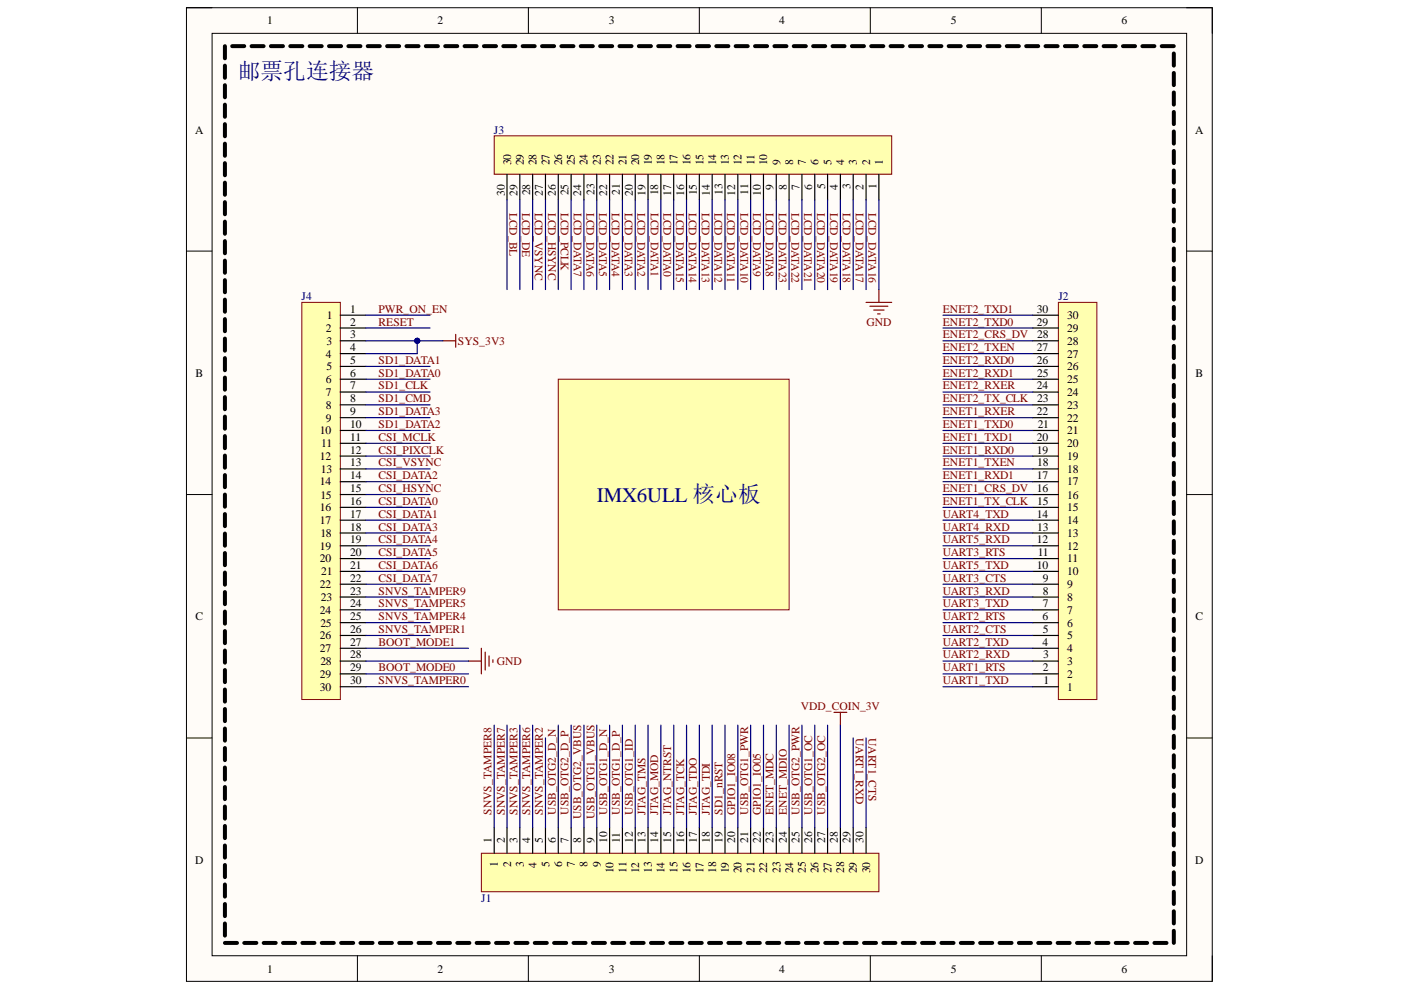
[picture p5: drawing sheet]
<svg xmlns="http://www.w3.org/2000/svg" width="297mm" height="210mm" viewBox="0 0 297 210" stroke-linecap="round" stroke-linejoin="round" font-family="sans-serif">
<defs><g id="words">
<text font-size="4.8" fill="#000080" x="50.4" y="16.8">邮票孔连接器</text>
<text font-size="4.4" fill="#000080" x="126.5" y="106.4">IMX6ULL 核心板</text>
<g font-size="2.5">
<text x="56.7" y="5.2">1</text>
<text x="92.8" y="5.2">2</text>
<text x="129.1" y="5.2">3</text>
<text x="165.2" y="5.2">4</text>
<text x="201.6" y="5.2">5</text>
<text x="237.8" y="5.2">6</text>
<text x="41.4" y="28.3">A</text>
<text x="253.4" y="28.3">A</text>
<text x="108.4" y="35.1" transform="rotate(-90 108.4 35.1)">30</text>
<text x="111.1" y="35.1" transform="rotate(-90 111.1 35.1)">29</text>
<text x="113.8" y="35.1" transform="rotate(-90 113.8 35.1)">28</text>
<text x="116.5" y="35.1" transform="rotate(-90 116.5 35.1)">27</text>
<text x="119.2" y="35.1" transform="rotate(-90 119.2 35.1)">26</text>
<text x="121.9" y="35.1" transform="rotate(-90 121.9 35.1)">25</text>
<text x="124.6" y="35.1" transform="rotate(-90 124.6 35.1)">24</text>
<text x="127.4" y="35.1" transform="rotate(-90 127.4 35.1)">23</text>
<text x="130.1" y="35.1" transform="rotate(-90 130.1 35.1)">22</text>
<text x="132.8" y="35.1" transform="rotate(-90 132.8 35.1)">21</text>
<text x="135.5" y="35.1" transform="rotate(-90 135.5 35.1)">20</text>
<text x="138.2" y="35.1" transform="rotate(-90 138.2 35.1)">19</text>
<text x="140.9" y="35.1" transform="rotate(-90 140.9 35.1)">18</text>
<text x="143.6" y="35.1" transform="rotate(-90 143.6 35.1)">17</text>
<text x="146.4" y="35.1" transform="rotate(-90 146.4 35.1)">16</text>
<text x="149.1" y="35.1" transform="rotate(-90 149.1 35.1)">15</text>
<text x="151.8" y="35.1" transform="rotate(-90 151.8 35.1)">14</text>
<text x="154.5" y="35.1" transform="rotate(-90 154.5 35.1)">13</text>
<text x="157.2" y="35.1" transform="rotate(-90 157.2 35.1)">12</text>
<text x="160" y="35.1" transform="rotate(-90 160 35.1)">11</text>
<text x="162.7" y="35.1" transform="rotate(-90 162.7 35.1)">10</text>
<text x="165.4" y="35.1" transform="rotate(-90 165.4 35.1)">9</text>
<text x="168.2" y="35.1" transform="rotate(-90 168.2 35.1)">8</text>
<text x="170.9" y="35.1" transform="rotate(-90 170.9 35.1)">7</text>
<text x="173.6" y="35.1" transform="rotate(-90 173.6 35.1)">6</text>
<text x="176.3" y="35.1" transform="rotate(-90 176.3 35.1)">5</text>
<text x="179" y="35.1" transform="rotate(-90 179 35.1)">4</text>
<text x="181.7" y="35.1" transform="rotate(-90 181.7 35.1)">3</text>
<text x="184.5" y="35.1" transform="rotate(-90 184.5 35.1)">2</text>
<text x="187.2" y="35.1" transform="rotate(-90 187.2 35.1)">1</text>
<text x="107" y="41.5" transform="rotate(-90 107 41.5)">30</text>
<text x="109.7" y="41.5" transform="rotate(-90 109.7 41.5)">29</text>
<text x="112.4" y="41.4" transform="rotate(-90 112.4 41.4)">28</text>
<text x="115.1" y="41.5" transform="rotate(-90 115.1 41.5)">27</text>
<text x="117.8" y="41.5" transform="rotate(-90 117.8 41.5)">26</text>
<text x="120.5" y="41.4" transform="rotate(-90 120.5 41.4)">25</text>
<text x="123.2" y="41.5" transform="rotate(-90 123.2 41.5)">24</text>
<text x="126" y="41.3" transform="rotate(-90 126 41.3)">23</text>
<text x="128.7" y="41.5" transform="rotate(-90 128.7 41.5)">22</text>
<text x="131.4" y="41.2" transform="rotate(-90 131.4 41.2)">21</text>
<text x="134.2" y="41.5" transform="rotate(-90 134.2 41.5)">20</text>
<text x="136.9" y="41.5" transform="rotate(-90 136.9 41.5)">19</text>
<text x="139.6" y="41.4" transform="rotate(-90 139.6 41.4)">18</text>
<text x="142.3" y="41.5" transform="rotate(-90 142.3 41.5)">17</text>
<text x="145.1" y="41.5" transform="rotate(-90 145.1 41.5)">16</text>
<text x="147.8" y="41.4" transform="rotate(-90 147.8 41.4)">15</text>
<text x="150.5" y="41.5" transform="rotate(-90 150.5 41.5)">14</text>
<text x="153.2" y="41.3" transform="rotate(-90 153.2 41.3)">13</text>
<text x="155.9" y="41.5" transform="rotate(-90 155.9 41.5)">12</text>
<text x="158.6" y="41.2" transform="rotate(-90 158.6 41.2)">11</text>
<text x="161.3" y="41.5" transform="rotate(-90 161.3 41.5)">10</text>
<text x="164" y="40.2" transform="rotate(-90 164 40.2)">9</text>
<text x="166.8" y="40.2" transform="rotate(-90 166.8 40.2)">8</text>
<text x="169.5" y="40.2" transform="rotate(-90 169.5 40.2)">7</text>
<text x="172.2" y="40.2" transform="rotate(-90 172.2 40.2)">6</text>
<text x="174.9" y="40.1" transform="rotate(-90 174.9 40.1)">5</text>
<text x="177.6" y="40.2" transform="rotate(-90 177.6 40.2)">4</text>
<text x="180.3" y="40.1" transform="rotate(-90 180.3 40.1)">3</text>
<text x="183" y="40.2" transform="rotate(-90 183 40.2)">2</text>
<text x="185.8" y="40.1" transform="rotate(-90 185.8 40.1)">1</text>
<text x="69.1" y="70.4">2</text>
<text x="69.3" y="67.7">1</text>
<text x="74.3" y="66.3">1</text>
<text x="74.3" y="69">2</text>
<text x="74.3" y="71.8">3</text>
<text x="219.8" y="69">29</text>
<text x="219.8" y="66.3">30</text>
<text x="219.9" y="71.8">28</text>
<text x="226.3" y="70.4">29</text>
<text x="226.3" y="67.7">30</text>
<text x="69.1" y="75.8">4</text>
<text x="69.2" y="73.1">3</text>
<text x="74.3" y="74.5">4</text>
<text x="74.3" y="77.2">5</text>
<text x="219.8" y="77.2">26</text>
<text x="219.8" y="74.5">27</text>
<text x="226.3" y="75.8">27</text>
<text x="226.3" y="73.1">28</text>
<text x="41.4" y="79.9">B</text>
<text x="69.1" y="81.2">6</text>
<text x="69.1" y="83.9">7</text>
<text x="69.2" y="78.5">5</text>
<text x="74.3" y="79.9">6</text>
<text x="74.3" y="82.6">7</text>
<text x="219.8" y="82.6">24</text>
<text x="219.9" y="79.9">25</text>
<text x="226.3" y="83.9">24</text>
<text x="226.3" y="81.2">25</text>
<text x="226.3" y="78.5">26</text>
<text x="253.5" y="79.9">B</text>
<text x="69.1" y="86.7">8</text>
<text x="69.1" y="89.4">9</text>
<text x="74.3" y="85.3">8</text>
<text x="74.3" y="88.1">9</text>
<text x="219.8" y="88.1">22</text>
<text x="219.9" y="85.3">23</text>
<text x="226.3" y="89.4">22</text>
<text x="226.3" y="86.7">23</text>
<text x="67.8" y="92.1">10</text>
<text x="68.1" y="94.8">11</text>
<text x="74.3" y="90.8">10</text>
<text x="74.3" y="93.5">11</text>
<text x="219.8" y="93.5">20</text>
<text x="220" y="90.8">21</text>
<text x="226.3" y="94.8">20</text>
<text x="226.3" y="92.1">21</text>
<text x="67.8" y="97.5">12</text>
<text x="68" y="100.2">13</text>
<text x="74.3" y="96.2">12</text>
<text x="74.3" y="98.9">13</text>
<text x="74.3" y="101.6">14</text>
<text x="219.8" y="101.6">17</text>
<text x="219.8" y="96.2">19</text>
<text x="219.9" y="98.9">18</text>
<text x="226.3" y="100.2">18</text>
<text x="226.3" y="97.5">19</text>
<text x="67.8" y="102.9">14</text>
<text x="67.9" y="105.7">15</text>
<text x="74.3" y="104.3">15</text>
<text x="74.3" y="107.1">16</text>
<text x="219.8" y="104.3">16</text>
<text x="219.9" y="107.1">15</text>
<text x="226.3" y="105.7">16</text>
<text x="226.3" y="102.9">17</text>
<text x="67.8" y="108.4">16</text>
<text x="67.8" y="111.1">17</text>
<text x="67.9" y="113.8">18</text>
<text x="74.3" y="109.8">17</text>
<text x="74.3" y="112.5">18</text>
<text x="219.8" y="109.8">14</text>
<text x="219.9" y="112.5">13</text>
<text x="226.3" y="113.8">13</text>
<text x="226.3" y="111.1">14</text>
<text x="226.3" y="108.4">15</text>
<text x="67.8" y="116.5">19</text>
<text x="67.8" y="119.2">20</text>
<text x="74.3" y="115.2">19</text>
<text x="74.3" y="117.9">20</text>
<text x="219.8" y="115.2">12</text>
<text x="220" y="117.9">11</text>
<text x="226.3" y="119.2">11</text>
<text x="226.3" y="116.5">12</text>
<text x="67.8" y="124.7">22</text>
<text x="68.1" y="122">21</text>
<text x="74.3" y="120.6">21</text>
<text x="74.3" y="123.3">22</text>
<text x="219.8" y="120.6">10</text>
<text x="221.1" y="123.3">9</text>
<text x="226.3" y="124.7">9</text>
<text x="226.3" y="122">10</text>
<text x="41.4" y="131.5">C</text>
<text x="67.8" y="130.1">24</text>
<text x="68" y="127.4">23</text>
<text x="74.3" y="126.1">23</text>
<text x="74.3" y="128.8">24</text>
<text x="74.3" y="131.5">25</text>
<text x="221" y="131.5">6</text>
<text x="221.1" y="128.8">7</text>
<text x="221.1" y="126.1">8</text>
<text x="226.3" y="130.1">7</text>
<text x="226.3" y="127.4">8</text>
<text x="253.5" y="131.5">C</text>
<text x="67.8" y="135.6">26</text>
<text x="67.9" y="132.9">25</text>
<text x="74.3" y="134.2">26</text>
<text x="74.3" y="136.9">27</text>
<text x="221" y="136.9">4</text>
<text x="221.1" y="134.2">5</text>
<text x="226.3" y="135.6">5</text>
<text x="226.3" y="132.9">6</text>
<text x="67.8" y="138.3">27</text>
<text x="67.8" y="143.8">29</text>
<text x="67.9" y="141">28</text>
<text x="74.3" y="139.6">28</text>
<text x="74.3" y="142.3">29</text>
<text x="221.1" y="142.3">2</text>
<text x="221.2" y="139.6">3</text>
<text x="226.3" y="143.8">2</text>
<text x="226.3" y="141">3</text>
<text x="226.3" y="138.3">4</text>
<text x="67.8" y="146.5">30</text>
<text x="74.3" y="145.1">30</text>
<text x="221.3" y="145.1">1</text>
<text x="226.3" y="146.5">1</text>
<text x="104.2" y="178.7" transform="rotate(-90 104.2 178.7)">1</text>
<text x="107" y="178.7" transform="rotate(-90 107 178.7)">2</text>
<text x="109.7" y="178.7" transform="rotate(-90 109.7 178.7)">3</text>
<text x="112.4" y="178.7" transform="rotate(-90 112.4 178.7)">4</text>
<text x="115.1" y="178.7" transform="rotate(-90 115.1 178.7)">5</text>
<text x="117.8" y="178.7" transform="rotate(-90 117.8 178.7)">6</text>
<text x="120.5" y="178.7" transform="rotate(-90 120.5 178.7)">7</text>
<text x="123.2" y="178.7" transform="rotate(-90 123.2 178.7)">8</text>
<text x="126" y="178.7" transform="rotate(-90 126 178.7)">9</text>
<text x="128.7" y="178.7" transform="rotate(-90 128.7 178.7)">10</text>
<text x="131.4" y="178.7" transform="rotate(-90 131.4 178.7)">11</text>
<text x="134.2" y="178.7" transform="rotate(-90 134.2 178.7)">12</text>
<text x="136.9" y="178.7" transform="rotate(-90 136.9 178.7)">13</text>
<text x="139.6" y="178.7" transform="rotate(-90 139.6 178.7)">14</text>
<text x="142.3" y="178.7" transform="rotate(-90 142.3 178.7)">15</text>
<text x="145.1" y="178.7" transform="rotate(-90 145.1 178.7)">16</text>
<text x="147.8" y="178.7" transform="rotate(-90 147.8 178.7)">17</text>
<text x="150.5" y="178.7" transform="rotate(-90 150.5 178.7)">18</text>
<text x="153.2" y="178.7" transform="rotate(-90 153.2 178.7)">19</text>
<text x="155.9" y="178.7" transform="rotate(-90 155.9 178.7)">20</text>
<text x="158.6" y="178.7" transform="rotate(-90 158.6 178.7)">21</text>
<text x="161.3" y="178.7" transform="rotate(-90 161.3 178.7)">22</text>
<text x="164" y="178.7" transform="rotate(-90 164 178.7)">23</text>
<text x="166.8" y="178.7" transform="rotate(-90 166.8 178.7)">24</text>
<text x="169.5" y="178.7" transform="rotate(-90 169.5 178.7)">25</text>
<text x="172.2" y="178.7" transform="rotate(-90 172.2 178.7)">26</text>
<text x="174.9" y="178.7" transform="rotate(-90 174.9 178.7)">27</text>
<text x="177.6" y="178.7" transform="rotate(-90 177.6 178.7)">28</text>
<text x="180.3" y="178.7" transform="rotate(-90 180.3 178.7)">29</text>
<text x="183" y="178.7" transform="rotate(-90 183 178.7)">30</text>
<text x="41.4" y="183.1">D</text>
<text x="105.6" y="183.7" transform="rotate(-90 105.6 183.7)">1</text>
<text x="108.4" y="183.9" transform="rotate(-90 108.4 183.9)">2</text>
<text x="111.1" y="183.8" transform="rotate(-90 111.1 183.8)">3</text>
<text x="113.8" y="184" transform="rotate(-90 113.8 184)">4</text>
<text x="116.5" y="183.9" transform="rotate(-90 116.5 183.9)">5</text>
<text x="119.2" y="183.9" transform="rotate(-90 119.2 183.9)">6</text>
<text x="121.9" y="183.9" transform="rotate(-90 121.9 183.9)">7</text>
<text x="124.6" y="183.9" transform="rotate(-90 124.6 183.9)">8</text>
<text x="127.4" y="183.9" transform="rotate(-90 127.4 183.9)">9</text>
<text x="130.1" y="185.2" transform="rotate(-90 130.1 185.2)">10</text>
<text x="132.8" y="185" transform="rotate(-90 132.8 185)">11</text>
<text x="135.5" y="185.2" transform="rotate(-90 135.5 185.2)">12</text>
<text x="138.2" y="185.1" transform="rotate(-90 138.2 185.1)">13</text>
<text x="140.9" y="185.2" transform="rotate(-90 140.9 185.2)">14</text>
<text x="143.6" y="185.1" transform="rotate(-90 143.6 185.1)">15</text>
<text x="146.4" y="185.2" transform="rotate(-90 146.4 185.2)">16</text>
<text x="149.1" y="185.2" transform="rotate(-90 149.1 185.2)">17</text>
<text x="151.8" y="185.1" transform="rotate(-90 151.8 185.1)">18</text>
<text x="154.5" y="185.2" transform="rotate(-90 154.5 185.2)">19</text>
<text x="157.2" y="185.2" transform="rotate(-90 157.2 185.2)">20</text>
<text x="160" y="185" transform="rotate(-90 160 185)">21</text>
<text x="162.7" y="185.2" transform="rotate(-90 162.7 185.2)">22</text>
<text x="165.4" y="185.1" transform="rotate(-90 165.4 185.1)">23</text>
<text x="168.2" y="185.2" transform="rotate(-90 168.2 185.2)">24</text>
<text x="170.9" y="185.1" transform="rotate(-90 170.9 185.1)">25</text>
<text x="173.6" y="185.2" transform="rotate(-90 173.6 185.2)">26</text>
<text x="176.3" y="185.2" transform="rotate(-90 176.3 185.2)">27</text>
<text x="179" y="185.1" transform="rotate(-90 179 185.1)">28</text>
<text x="181.7" y="185.2" transform="rotate(-90 181.7 185.2)">29</text>
<text x="184.5" y="185.2" transform="rotate(-90 184.5 185.2)">30</text>
<text x="253.4" y="183.1">D</text>
<text x="56.7" y="206.2">1</text>
<text x="92.8" y="206.2">2</text>
<text x="129.1" y="206.2">3</text>
<text x="165.2" y="206.2">4</text>
<text x="201.6" y="206.2">5</text>
<text x="237.8" y="206.2">6</text>
</g>
<g font-size="2.5" fill="#000080">
<text x="104.7" y="28.3">J3</text>
<text x="63.9" y="63.6">J4</text>
<text x="224.4" y="63.6">J2</text>
<text x="102" y="191.3">J1</text>
</g>
<g font-size="2.5" fill="#800000">
<text x="108" y="45.1" transform="rotate(90 108 45.1)">LCD_BL</text>
<text x="110.7" y="45.1" transform="rotate(90 110.7 45.1)">LCD_DE</text>
<text x="113.4" y="45.1" transform="rotate(90 113.4 45.1)">LCD_VSYNC</text>
<text x="116.2" y="45.1" transform="rotate(90 116.2 45.1)">LCD_HSYNC</text>
<text x="118.9" y="45.1" transform="rotate(90 118.9 45.1)">LCD_PCLK</text>
<text x="121.6" y="45.1" transform="rotate(90 121.6 45.1)">LCD_DATA7</text>
<text x="124.3" y="45.1" transform="rotate(90 124.3 45.1)">LCD_DATA6</text>
<text x="127" y="45.1" transform="rotate(90 127 45.1)">LCD_DATA5</text>
<text x="129.8" y="45.1" transform="rotate(90 129.8 45.1)">LCD_DATA4</text>
<text x="132.5" y="45.1" transform="rotate(90 132.5 45.1)">LCD_DATA3</text>
<text x="135.2" y="45.1" transform="rotate(90 135.2 45.1)">LCD_DATA2</text>
<text x="138" y="45.1" transform="rotate(90 138 45.1)">LCD_DATA1</text>
<text x="140.7" y="45.1" transform="rotate(90 140.7 45.1)">LCD_DATA0</text>
<text x="143.4" y="45.1" transform="rotate(90 143.4 45.1)">LCD_DATA15</text>
<text x="146.1" y="45.1" transform="rotate(90 146.1 45.1)">LCD_DATA14</text>
<text x="148.8" y="45.1" transform="rotate(90 148.8 45.1)">LCD_DATA13</text>
<text x="151.5" y="45.1" transform="rotate(90 151.5 45.1)">LCD_DATA12</text>
<text x="154.2" y="45.1" transform="rotate(90 154.2 45.1)">LCD_DATA11</text>
<text x="157" y="45.1" transform="rotate(90 157 45.1)">LCD_DATA10</text>
<text x="159.7" y="45.1" transform="rotate(90 159.7 45.1)">LCD_DATA9</text>
<text x="162.4" y="45.1" transform="rotate(90 162.4 45.1)">LCD_DATA8</text>
<text x="165.1" y="45.1" transform="rotate(90 165.1 45.1)">LCD_DATA23</text>
<text x="167.8" y="45.1" transform="rotate(90 167.8 45.1)">LCD_DATA22</text>
<text x="170.5" y="45.1" transform="rotate(90 170.5 45.1)">LCD_DATA21</text>
<text x="173.2" y="45.1" transform="rotate(90 173.2 45.1)">LCD_DATA20</text>
<text x="176" y="45.1" transform="rotate(90 176 45.1)">LCD_DATA19</text>
<text x="178.7" y="45.1" transform="rotate(90 178.7 45.1)">LCD_DATA18</text>
<text x="181.4" y="45.1" transform="rotate(90 181.4 45.1)">LCD_DATA17</text>
<text x="184.1" y="45.1" transform="rotate(90 184.1 45.1)">LCD_DATA16</text>
<text x="80.3" y="69">RESET</text>
<text x="80.3" y="66.3">PWR_ON_EN</text>
<text x="183.7" y="69">GND</text>
<text x="199.9" y="71.8">ENET2_CRS_DV</text>
<text x="199.9" y="69">ENET2_TXD0</text>
<text x="199.9" y="66.3">ENET2_TXD1</text>
<text x="80.3" y="77.2">SD1_DATA1</text>
<text x="97.1" y="73.1">SYS_3V3</text>
<text x="199.9" y="77.2">ENET2_RXD0</text>
<text x="199.9" y="74.5">ENET2_TXEN</text>
<text x="80.3" y="79.9">SD1_DATA0</text>
<text x="80.3" y="82.6">SD1_CLK</text>
<text x="199.9" y="82.6">ENET2_RXER</text>
<text x="199.9" y="79.9">ENET2_RXD1</text>
<text x="80.3" y="85.3">SD1_CMD</text>
<text x="80.3" y="88.1">SD1_DATA3</text>
<text x="199.9" y="88.1">ENET1_RXER</text>
<text x="199.9" y="85.3">ENET2_TX_CLK</text>
<text x="80.3" y="90.8">SD1_DATA2</text>
<text x="80.3" y="93.5">CSI_MCLK</text>
<text x="199.9" y="93.5">ENET1_TXD1</text>
<text x="199.9" y="90.8">ENET1_TXD0</text>
<text x="80.3" y="96.2">CSI_PIXCLK</text>
<text x="80.3" y="98.9">CSI_VSYNC</text>
<text x="80.3" y="101.6">CSI_DATA2</text>
<text x="199.9" y="101.6">ENET1_RXD1</text>
<text x="199.9" y="98.9">ENET1_TXEN</text>
<text x="199.9" y="96.2">ENET1_RXD0</text>
<text x="80.3" y="104.3">CSI_HSYNC</text>
<text x="80.3" y="107.1">CSI_DATA0</text>
<text x="199.9" y="107.1">ENET1_TX_CLK</text>
<text x="199.9" y="104.3">ENET1_CRS_DV</text>
<text x="80.3" y="109.8">CSI_DATA1</text>
<text x="80.3" y="112.5">CSI_DATA3</text>
<text x="199.9" y="109.8">UART4_TXD</text>
<text x="199.9" y="112.5">UART4_RXD</text>
<text x="80.3" y="115.2">CSI_DATA4</text>
<text x="80.3" y="117.9">CSI_DATA5</text>
<text x="199.9" y="117.9">UART3_RTS</text>
<text x="199.9" y="115.2">UART5_RXD</text>
<text x="80.3" y="120.6">CSI_DATA6</text>
<text x="80.3" y="123.3">CSI_DATA7</text>
<text x="199.9" y="123.3">UART3_CTS</text>
<text x="199.9" y="120.6">UART5_TXD</text>
<text x="80.3" y="126.1">SNVS_TAMPER9</text>
<text x="80.3" y="128.8">SNVS_TAMPER5</text>
<text x="80.3" y="131.5">SNVS_TAMPER4</text>
<text x="199.9" y="131.5">UART2_RTS</text>
<text x="199.9" y="128.8">UART3_TXD</text>
<text x="199.9" y="126.1">UART3_RXD</text>
<text x="80.3" y="134.2">SNVS_TAMPER1</text>
<text x="80.3" y="136.9">BOOT_MODE1</text>
<text x="199.9" y="136.9">UART2_TXD</text>
<text x="199.9" y="134.2">UART2_CTS</text>
<text x="80.3" y="142.3">BOOT_MODE0</text>
<text x="105.3" y="141">GND</text>
<text x="199.9" y="142.3">UART1_RTS</text>
<text x="199.9" y="139.6">UART2_RXD</text>
<text x="80.3" y="145.1">SNVS_TAMPER0</text>
<text x="199.9" y="145.1">UART1_TXD</text>
<text x="169.8" y="150.5">VDD_COIN_3V</text>
<text x="181.4" y="156.4" transform="rotate(90 181.4 156.4)">UART1_RXD</text>
<text x="184.1" y="156.4" transform="rotate(90 184.1 156.4)">UART1_CTS</text>
<text x="104.2" y="172.7" transform="rotate(-90 104.2 172.7)">SNVS_TAMPER8</text>
<text x="107" y="172.7" transform="rotate(-90 107 172.7)">SNVS_TAMPER7</text>
<text x="109.7" y="172.7" transform="rotate(-90 109.7 172.7)">SNVS_TAMPER3</text>
<text x="112.4" y="172.7" transform="rotate(-90 112.4 172.7)">SNVS_TAMPER6</text>
<text x="115.1" y="172.7" transform="rotate(-90 115.1 172.7)">SNVS_TAMPER2</text>
<text x="117.8" y="172.7" transform="rotate(-90 117.8 172.7)">USB_OTG2_D_N</text>
<text x="120.5" y="172.7" transform="rotate(-90 120.5 172.7)">USB_OTG2_D_P</text>
<text x="123.2" y="173.7" transform="rotate(-90 123.2 173.7)">USB_OTG2_VBUS</text>
<text x="126" y="173.7" transform="rotate(-90 126 173.7)">USB_OTG1_VBUS</text>
<text x="128.7" y="172.7" transform="rotate(-90 128.7 172.7)">USB_OTG1_D_N</text>
<text x="131.4" y="172.7" transform="rotate(-90 131.4 172.7)">USB_OTG1_D_P</text>
<text x="134.2" y="172.7" transform="rotate(-90 134.2 172.7)">USB_OTG1_ID</text>
<text x="136.9" y="172.7" transform="rotate(-90 136.9 172.7)">JTAG_TMS</text>
<text x="139.6" y="172.7" transform="rotate(-90 139.6 172.7)">JTAG_MOD</text>
<text x="142.3" y="172.7" transform="rotate(-90 142.3 172.7)">JTAG_NTRST</text>
<text x="145.1" y="172.7" transform="rotate(-90 145.1 172.7)">JTAG_TCK</text>
<text x="147.8" y="172.7" transform="rotate(-90 147.8 172.7)">JTAG_TDO</text>
<text x="150.5" y="172.7" transform="rotate(-90 150.5 172.7)">JTAG_TDI</text>
<text x="153.2" y="172.7" transform="rotate(-90 153.2 172.7)">SD1_nRST</text>
<text x="155.9" y="172.7" transform="rotate(-90 155.9 172.7)">GPIO1_IO08</text>
<text x="158.6" y="172.7" transform="rotate(-90 158.6 172.7)">USB_OTG1_PWR</text>
<text x="161.3" y="172.7" transform="rotate(-90 161.3 172.7)">GPIO1_IO05</text>
<text x="164" y="172.7" transform="rotate(-90 164 172.7)">ENET_MDC</text>
<text x="166.8" y="172.7" transform="rotate(-90 166.8 172.7)">ENET_MDIO</text>
<text x="169.5" y="172.7" transform="rotate(-90 169.5 172.7)">USB_OTG2_PWR</text>
<text x="172.2" y="172.7" transform="rotate(-90 172.2 172.7)">USB_OTG1_OC</text>
<text x="174.9" y="172.7" transform="rotate(-90 174.9 172.7)">USB_OTG2_OC</text>
</g>
</g></defs>
<path d="M39.5 1.6h217.5v206.5h-217.5z" fill-rule="evenodd" fill="#fffcf8"/>
<path d="M39.5 1.6h217.5v206.5h-217.5z" fill="none" stroke="#000" stroke-width=".21"/>
<path d="M45 7.1h206.6v195.5h-206.6z" fill-rule="evenodd" fill="#fffcf8"/>
<g fill="none" stroke="#000" stroke-width=".21">
<path d="M39.5 1.6h5.5M45 7.1h206.6v195.5h-206.6zM75.8 1.6v5.5M112 1.6v5.5M148.3 1.6v5.5M184.5 1.6v5.5M220.8 1.6v5.5M251.6 1.6h5.4v5.5M39.5 53.2h5.5M251.6 53.2h5.4M39.5 104.9h5.5M251.6 104.9h5.4"/>
<path d="M39.5 156.5h5.5M251.6 156.5h5.4M75.8 202.6v5.5M112 202.6v5.5M148.3 202.6v5.5M184.5 202.6v5.5M220.8 202.6v5.5M257 202.6v5.5"/>
</g>
<path d="M102.1 180.9h84.2v8.2h-84.2z" fill-rule="evenodd" fill="#ffffb0"/>
<path d="M102.1 180.9h84.2v8.2h-84.2z" fill="none" stroke="#800000" stroke-width=".21"/>
<g fill="none" stroke="#000" stroke-width=".25">
<path d="M104.8 175.5v5.4M107.5 175.5v5.4M110.2 175.5v5.4M112.9 175.5v5.4M115.6 175.5v5.4M118.4 175.5v5.4M121.1 175.5v5.4M123.8 175.5v5.4M126.5 175.5v5.4M129.2 175.5v5.4M132 175.5v5.4M134.7 175.5v5.4"/>
<path d="M137.4 175.5v5.4M140.1 175.5v5.4M142.8 175.5v5.4M145.6 175.5v5.4M148.3 175.5v5.4M151 175.5v5.4M153.7 175.5v5.4M156.4 175.5v5.4M159.1 175.5v5.4M161.9 175.5v5.4M164.6 175.5v5.4M167.3 175.5v5.4"/>
<path d="M170 175.5v5.4M172.7 175.5v5.4M175.5 175.5v5.4M178.2 175.5v5.4M180.9 175.5v5.4M183.6 175.5v5.4"/>
</g>
<path d="M224.4 64.1h8.2v84.2h-8.2z" fill-rule="evenodd" fill="#ffffb0"/>
<path d="M224.4 64.1h8.2v84.2h-8.2z" fill="none" stroke="#800000" stroke-width=".21"/>
<g fill="none" stroke="#000" stroke-width=".25">
<path d="M219 77.7h5.4M219 75h5.4M219 72.3h5.4M219 69.5h5.4M219 66.8h5.4M219 99.4h5.4M219 96.7h5.4M219 94h5.4M219 91.3h5.4M219 88.6h5.4M219 85.8h5.4M219 83.1h5.4"/>
<path d="M219 80.4h5.4M219 118.4h5.4M219 115.7h5.4M219 113h5.4M219 110.3h5.4M219 107.6h5.4M219 104.9h5.4M219 102.1h5.4M219 137.4h5.4M219 134.7h5.4M219 132h5.4M219 129.3h5.4"/>
<path d="M219 126.6h5.4M219 123.9h5.4M219 121.1h5.4M219 145.6h5.4M219 142.9h5.4M219 140.2h5.4"/>
</g>
<path d="M104.8 28.8h84.3v8.1h-84.3z" fill-rule="evenodd" fill="#ffffb0"/>
<path d="M104.8 28.8h84.3v8.1h-84.3z" fill="none" stroke="#800000" stroke-width=".21"/>
<g fill="none" stroke="#000" stroke-width=".25">
<path d="M107.5 36.9v5.5M110.2 36.9v5.5M112.9 36.9v5.5M115.6 36.9v5.5M118.4 36.9v5.5M121.1 36.9v5.5M123.8 36.9v5.5M126.5 36.9v5.5M129.2 36.9v5.5M132 36.9v5.5M134.7 36.9v5.5M137.4 36.9v5.5"/>
<path d="M140.1 36.9v5.5M142.8 36.9v5.5M145.6 36.9v5.5M148.3 36.9v5.5M151 36.9v5.5M153.7 36.9v5.5M156.4 36.9v5.5M159.1 36.9v5.5M161.9 36.9v5.5M164.6 36.9v5.5M167.3 36.9v5.5M170 36.9v5.5"/>
<path d="M172.7 36.9v5.5M175.5 36.9v5.5M178.2 36.9v5.5M180.9 36.9v5.5M183.6 36.9v5.5M186.3 36.9v5.5"/>
</g>
<path d="M64 64.1h8.2v84.2h-8.2z" fill-rule="evenodd" fill="#ffffb0"/>
<path d="M64 64.1h8.2v84.2h-8.2z" fill="none" stroke="#800000" stroke-width=".21"/>
<g fill="none" stroke="#000" stroke-width=".25">
<path d="M72.2 66.8h5.4M72.2 69.5h5.4M72.2 72.3h5.4M72.2 75h5.4M72.2 77.7h5.4M72.2 80.4h5.4M72.2 83.1h5.4M72.2 85.8h5.4M72.2 88.6h5.4M72.2 91.3h5.4M72.2 94h5.4M72.2 96.7h5.4"/>
<path d="M72.2 99.4h5.4M72.2 102.1h5.4M72.2 104.9h5.4M72.2 107.6h5.4M72.2 110.3h5.4M72.2 113h5.4M72.2 115.7h5.4M72.2 118.4h5.4M72.2 121.1h5.4M72.2 123.9h5.4M72.2 126.6h5.4M72.2 129.3h5.4"/>
<path d="M72.2 132h5.4M72.2 134.7h5.4M72.2 137.4h5.4M72.2 140.2h5.4M72.2 142.9h5.4M72.2 145.6h5.4"/>
</g>
<path d="M93.9 72.3h2.7M96.6 70.9v2.7M183.6 64.1h5.5M184.4 64.9h3.8M185.3 65.7h2.1M186.1 66.6h.5M186.3 61.4v2.7" fill="none" stroke="#800000" stroke-width=".25"/>
<g fill="none" stroke="#000" stroke-width=".85">
<path d="M47.7 9.8v2.6M47.7 13.9v2.6M47.7 18.1v2.5M49.2 9.8h2.6M53.3 9.8h2.6M57.4 9.8h2.6M61.5 9.8h2.6M65.6 9.8h2.6M69.8 9.8h2.5M73.9 9.8h2.5M78 9.8h2.5M82.1 9.8h2.5"/>
<path d="M86.2 9.8h2.5M90.3 9.8h2.5M94.4 9.8h2.6M98.5 9.8h2.6M102.6 9.8h2.6M106.7 9.8h2.6M110.8 9.8h2.6M114.9 9.8h2.6M119 9.8h2.6M123.1 9.8h2.6M127.2 9.8h2.6M131.3 9.8h2.6"/>
<path d="M135.4 9.8h2.6M139.6 9.8h2.5M143.7 9.8h2.5M147.8 9.8h2.5M151.9 9.8h2.5M156 9.8h2.5M160.1 9.8h2.5M164.2 9.8h2.6M168.3 9.8h2.6M172.4 9.8h2.6M176.5 9.8h2.6M180.6 9.8h2.6"/>
<path d="M184.7 9.8h2.6M188.8 9.8h2.6M192.9 9.8h2.6M197 9.8h2.6M201.1 9.8h2.6M205.2 9.8h2.6M209.3 9.8h2.6M213.5 9.8h2.5M217.6 9.8h2.5M221.7 9.8h2.5M225.8 9.8h2.5M229.9 9.8h2.5"/>
<path d="M234 9.8h2.6M238.1 9.8h2.6M242.2 9.8h2.6M246.3 9.8h2.6M248.9 11.3v2.6M248.9 15.5v2.6M248.9 19.6v2.6M47.7 22.2v2.6M47.7 26.3v2.6M47.7 30.5v2.5M47.7 34.6v2.6M47.7 38.7v2.6"/>
<path d="M248.9 23.7v2.6M248.9 27.9v2.6M248.9 32v2.6M248.9 36.1v2.6M47.7 42.8v2.6M47.7 47v2.6M47.7 51.1v2.6M47.7 55.3v2.5M47.7 59.4v2.6M248.9 40.3v2.5M248.9 44.4v2.6M248.9 48.5v2.6"/>
<path d="M248.9 52.7v2.6M248.9 56.8v2.6M47.7 63.5v2.6M47.7 67.7v2.5M47.7 71.8v2.6M47.7 75.9v2.6M248.9 60.9v2.6M248.9 65.1v2.6M248.9 69.2v2.6M248.9 73.3v2.6M248.9 77.5v2.6M47.7 80v2.6"/>
<path d="M47.7 84.2v2.6M47.7 88.3v2.6M47.7 92.5v2.5M47.7 96.6v2.6M248.9 81.6v2.6M248.9 85.7v2.6M248.9 89.9v2.6M248.9 94v2.6M248.9 98.1v2.6M47.7 100.7v2.6M47.7 104.9v2.5M47.7 109v2.6"/>
<path d="M47.7 113.1v2.6M47.7 117.3v2.5M248.9 102.3v2.6M248.9 106.4v2.6M248.9 110.5v2.6M248.9 114.7v2.6M248.9 118.8v2.6M47.7 121.4v2.6M47.7 125.5v2.6M47.7 129.7v2.5M47.7 133.8v2.6M47.7 137.9v2.6"/>
<path d="M248.9 122.9v2.6M248.9 127.1v2.6M248.9 131.2v2.6M248.9 135.3v2.6M248.9 139.5v2.6M47.7 142.1v2.5M47.7 146.2v2.6M47.7 150.3v2.6M47.7 154.5v2.5M47.7 158.6v2.6M248.9 143.6v2.6M248.9 147.7v2.6"/>
<path d="M248.9 151.9v2.6M248.9 156v2.6M47.7 162.7v2.6M47.7 166.9v2.5M47.7 171v2.6M47.7 175.1v2.6M47.7 179.3v2.5M248.9 160.1v2.6M248.9 164.3v2.6M248.9 168.4v2.6M248.9 172.5v2.6M248.9 176.7v2.6"/>
<path d="M47.7 183.4v2.6M47.7 187.5v2.6M47.7 191.7v2.5M47.7 195.8v2.6M47.7 199.9h2.6M51.8 199.9h2.6M55.9 199.9h2.6M60 199.9h2.6M64.1 199.9h2.6M68.2 199.9h2.6M72.3 199.9h2.6M76.4 199.9h2.6"/>
<path d="M80.5 199.9h2.6M84.6 199.9h2.6M88.7 199.9h2.6M92.9 199.9h2.5M97 199.9h2.5M101.1 199.9h2.5M105.2 199.9h2.5M109.3 199.9h2.5M113.4 199.9h2.5M117.5 199.9h2.5M121.6 199.9h2.6M125.7 199.9h2.6"/>
<path d="M129.8 199.9h2.6M133.9 199.9h2.6M138 199.9h2.6M142.1 199.9h2.6M146.2 199.9h2.6M150.3 199.9h2.6M154.4 199.9h2.6M158.5 199.9h2.6M162.6 199.9h2.6M166.8 199.9h2.5M170.9 199.9h2.5M175 199.9h2.5"/>
<path d="M179.1 199.9h2.5M183.2 199.9h2.5M187.3 199.9h2.6M191.4 199.9h2.6M195.5 199.9h2.6M199.6 199.9h2.6M203.7 199.9h2.6M207.8 199.9h2.6M211.9 199.9h2.6M216 199.9h2.6M220.1 199.9h2.6M224.2 199.9h2.6"/>
<path d="M228.3 199.9h2.6M232.4 199.9h2.6M236.6 199.9h2.5M240.7 199.9h2.5M244.8 199.9h2.5M248.9 180.8v2.6M248.9 184.9v2.6M248.9 189.1v2.6M248.9 193.2v2.6M248.9 197.3v2.6"/>
</g>
<path d="M118.4 80.4h48.9v48.9h-48.9z" fill-rule="evenodd" fill="#ffffb0"/>
<path d="M118.4 80.4h48.9v48.9h-48.9z" fill="none" stroke="#800000" stroke-width=".21"/>
<path d="M102.1 137.4v5.5M102.9 138.3v3.8M103.7 139.1v2.2M104.5 139.9v.5M99.3 140.2h2.8M176.8 151h2.7M178.2 151v2.7" fill="none" stroke="#800000" stroke-width=".25"/>
<g fill="none" stroke="#000080" stroke-width=".25">
<path d="M107.5 42.4v19M110.2 42.4v19M112.9 42.4v19M115.6 42.4v19M118.4 42.4v19M121.1 42.4v19M123.8 42.4v19M126.5 42.4v19M129.2 42.4v19M132 42.4v19M134.7 42.4v19M137.4 42.4v19"/>
<path d="M140.1 42.4v19M142.8 42.4v19M145.6 42.4v19M148.3 42.4v19M151 42.4v19M153.7 42.4v19M156.4 42.4v19M159.1 42.4v19M161.9 42.4v19M164.6 42.4v19M167.3 42.4v19M170 42.4v19"/>
<path d="M172.7 42.4v19M175.5 42.4v19M178.2 42.4v19M180.9 42.4v19M183.6 42.4v19M77.6 72.3h16.3M77.6 69.5h13.6M77.6 66.8h13.6M199.9 69.5h19.1M199.9 66.8h19.1M199.9 77.7h19.1M199.9 75h19.1"/>
<path d="M199.9 99.4h19.1M199.9 96.7h19.1M199.9 94h19.1M199.9 91.3h19.1M199.9 88.6h19.1M199.9 83.1h19.1M199.9 80.4h19.1M199.9 102.1h19.1M199.9 110.3h19.1"/>
</g>
<circle cx="88.5" cy="72.3" r=".54" fill="#000080"/>
<circle cx="88.5" cy="72.3" r=".54" fill="none" stroke="#000080" stroke-width=".21"/>
<path d="M186.3 42.4v19M88.5 72.3v2.7h-10.9M199.9 72.3h19.1M199.9 85.8h19.1M199.9 104.9h19.1M199.9 107.6h19.1" fill="none" stroke="#000080" stroke-width=".25"/>
<circle cx="88.5" cy="72.3" r=".54" fill="#000080"/>
<circle cx="88.5" cy="72.3" r=".54" fill="none" stroke="#000080" stroke-width=".21"/>
<g fill="none" stroke="#000080" stroke-width=".25">
<path d="M77.6 77.7h13.6M77.6 80.4h13.6M77.6 83.1h13.6M77.6 85.8h13.6M77.6 88.6h13.6M77.6 91.3h13.6M77.6 94h13.6M77.6 96.7h13.6M77.6 99.4h13.6M77.6 102.1h13.6M77.6 104.9h13.6M77.6 107.6h13.6"/>
<path d="M77.6 110.3h13.6M77.6 113h13.6M77.6 115.7h13.6M77.6 118.4h13.6M199.9 113h19.1M199.9 115.7h19.1M199.9 118.4h19.1M77.6 121.1h13.6M77.6 123.9h13.6M77.6 126.6h13.6M77.6 129.3h13.6M77.6 132h13.6"/>
<path d="M77.6 134.7h13.6M77.6 137.4h21.7M199.9 121.1h19.1M199.9 123.9h19.1M199.9 126.6h19.1M199.9 129.3h19.1M199.9 132h19.1M199.9 134.7h19.1M199.9 137.4h19.1M77.6 140.2h21.7M77.6 142.9h21.7M77.6 145.6h21.7"/>
<path d="M104.8 153.7v21.8M107.5 153.7v21.8M110.2 153.7v21.8M112.9 153.7v21.8M115.6 156.5v19M118.4 153.7v21.8M121.1 153.7v21.8M123.8 153.7v21.8M126.5 153.7v21.8M129.2 153.7v21.8M132 153.7v21.8M134.7 153.7v21.8"/>
<path d="M137.4 153.7v21.8M140.1 153.7v21.8M142.8 153.7v21.8M145.6 153.7v21.8M148.3 153.7v21.8M151 153.7v21.8M153.7 153.7v21.8M156.4 153.7v21.8M159.1 153.7v21.8M161.9 153.7v21.8M164.6 153.7v21.8M167.3 153.7v21.8"/>
<path d="M170 153.7v21.8M172.7 153.7v21.8M175.5 153.7v21.8M178.2 153.7v21.8M180.9 156.5v19M183.6 156.5v19M199.9 140.2h19.1M199.9 142.9h19.1M199.9 145.6h19.1"/>
</g>
<use href="#words"/>
</svg>
